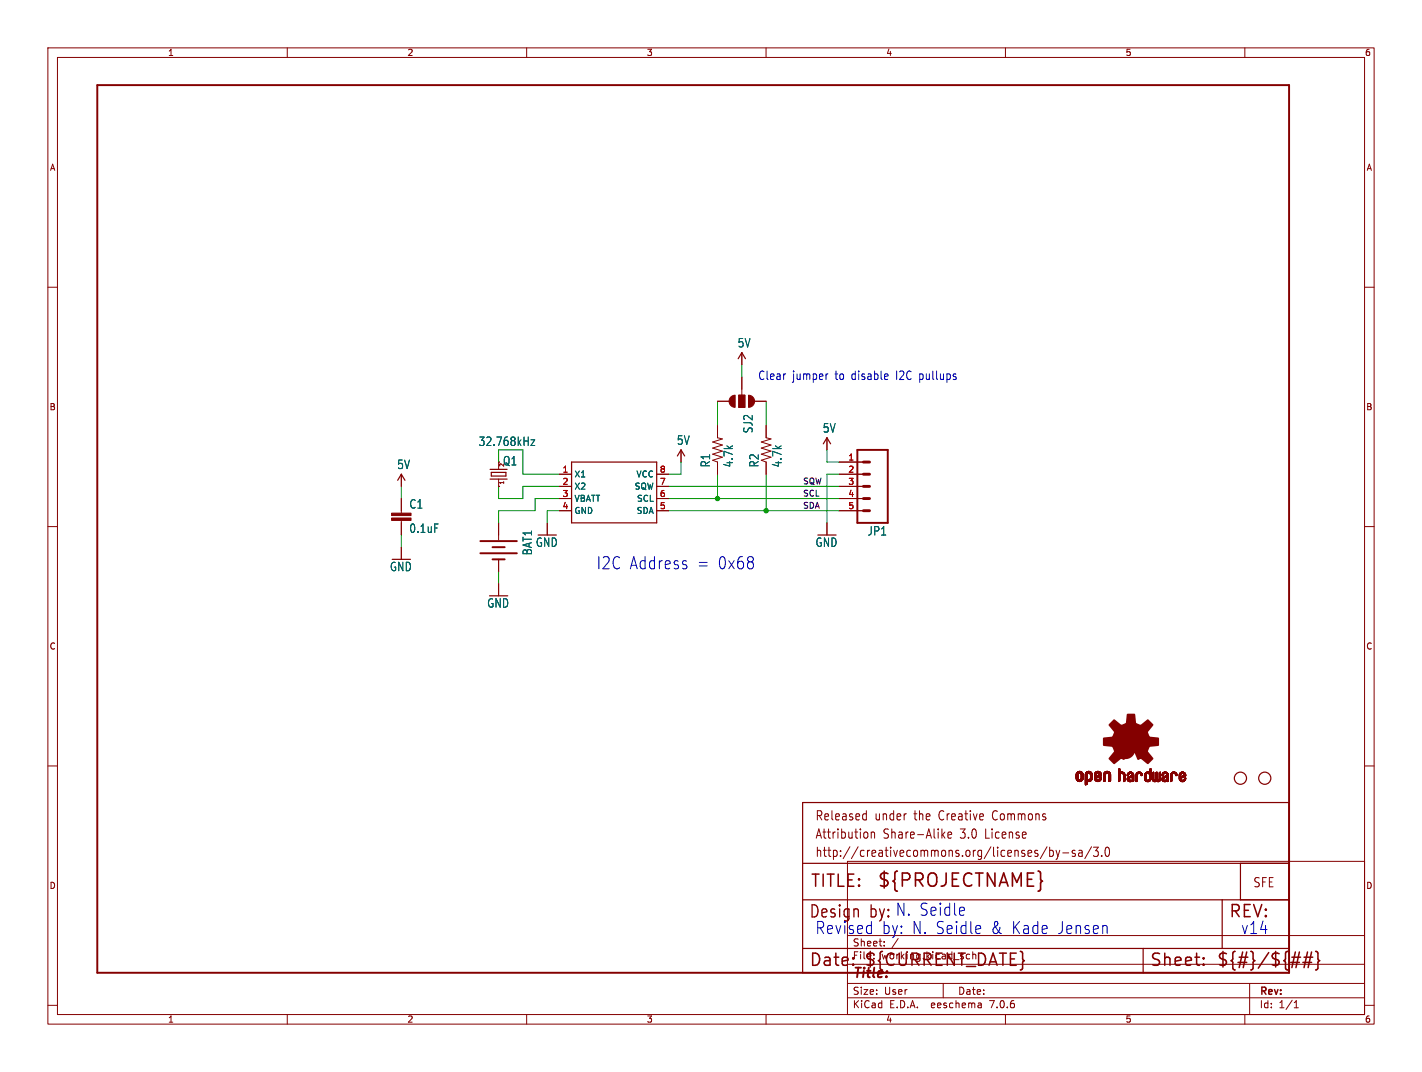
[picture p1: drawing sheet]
<svg xmlns="http://www.w3.org/2000/svg" width="297mm" height="224mm" viewBox="0 0 297 224" stroke-linecap="round" stroke-linejoin="round" font-family="sans-serif">
<defs><g id="words">
<text font-size="3.8" fill="#840000" x="183.1" y="185.7">${PROJECTNAME}</text>
<g font-size="3.5" fill="#0000c2">
<text x="124.5" y="119.1">I2C Address</text>
<text x="145.5" y="119.1">=</text>
<text x="149.8" y="119.1">0x68</text>
<text x="170.2" y="195.3">Revised</text>
<text x="181.6" y="192.1">by: N. Seidle</text>
<text x="184.1" y="195.3">by: N. Seidle</text>
<text x="206.9" y="195.3">&amp; Kade</text>
<text x="220.8" y="195.3">Jensen</text>
<text x="259.1" y="195.3">v14</text>
</g>
<g font-size="3.5" fill="#840000">
<text x="169.2" y="185.7">TITLE:</text>
<text x="168.9" y="192.1">Design</text>
<text x="256.5" y="192.1">REV:</text>
<text x="168.9" y="202.2">Date:</text>
<text x="180.3" y="202.2">${CURRENT_DATE}</text>
<text x="240" y="202.2">Sheet:</text>
<text x="254" y="202.2">${#}/${##}</text>
</g>
<text font-size="2.8" fill="#840000" x="178" y="204.8">Title:</text>
<g font-size="2.7" fill="#840000">
<text x="170.2" y="171.7">Released</text>
<text x="182.7" y="171.7">under</text>
<text x="191.1" y="171.7">the</text>
<text x="196.5" y="171.7">Creative</text>
<text x="208" y="171.7">Commons</text>
<text x="170.2" y="175.5">Attribution</text>
<text x="170.2" y="179.3">http://creativecommons.org/licenses/by-sa/3.0</text>
<text x="184.5" y="175.5">Share-Alike</text>
<text x="200.8" y="175.5">3.0</text>
<text x="206.2" y="175.5">License</text>
<text x="261.6" y="185.6">SFE</text>
</g>
<g font-size="2.5" fill="#006464">
<text x="154" y="72.8">5V</text>
<text x="99.9" y="93.4">32.768kHz</text>
<text x="141.3" y="93.1">5V</text>
<text x="157.4" y="90.6" transform="rotate(-90 157.4 90.6)">SJ2</text>
<text x="171.8" y="90.6">5V</text>
<text x="82.9" y="98.2">5V</text>
<text x="105" y="97.4">Q1</text>
<text x="148.5" y="97.7" transform="rotate(-90 148.5 97.7)">R1</text>
<text x="153.3" y="97.7" transform="rotate(-90 153.3 97.7)">4.7k</text>
<text x="158.7" y="97.7" transform="rotate(-90 158.7 97.7)">R2</text>
<text x="163.5" y="97.7" transform="rotate(-90 163.5 97.7)">4.7k</text>
<text x="85.4" y="106.4">C1</text>
<text x="85.4" y="111.5">0.1uF</text>
<text x="181.1" y="112.1">JP1</text>
<text x="81.3" y="119.5">GND</text>
<text x="111.3" y="116.1" transform="rotate(-90 111.3 116.1)">BAT1</text>
<text x="111.8" y="114.4">GND</text>
<text x="170.2" y="114.4">GND</text>
<text x="101.7" y="127.1">GND</text>
</g>
<g font-size="2.5" fill="#0000c2">
<text x="158.2" y="79.5">Clear</text>
<text x="165.4" y="79.5">jumper</text>
<text x="174.5" y="79.5">to</text>
<text x="178" y="79.5">disable</text>
<text x="187.4" y="79.5">I2C pullups</text>
</g>
<g font-size="2.1" fill="#840000">
<text x="178" y="197.9">Sheet:</text>
<text x="178" y="200.6">File:</text>
<text x="184.1" y="200.6">working.kicad_sch</text>
<text x="178" y="208">Size:</text>
<text x="184.7" y="208">User</text>
<text x="200" y="208">Date:</text>
<text x="263" y="208.2">Rev:</text>
<text x="178" y="210.8">KiCad</text>
<text x="185.7" y="210.8">E.D.A.</text>
<text x="194.6" y="210.8">eeschema</text>
<text x="207" y="210.8">7.0.6</text>
<text x="263" y="210.8">Id:</text>
<text x="267.1" y="210.8">1/1</text>
</g>
<text font-size="2.1" fill="#0000c2" x="186.2" y="197.9">/</text>
<g font-size="1.8" fill="#840000">
<text x="35" y="11.9">1</text>
<text x="85" y="11.9">2</text>
<text x="135" y="11.9">3</text>
<text x="185" y="11.9">4</text>
<text x="235" y="11.9">5</text>
<text x="285" y="11.9">6</text>
<text x="10.3" y="35.9">A</text>
<text x="285.3" y="35.9">A</text>
<text x="10.3" y="85.9">B</text>
<text x="285.3" y="85.9">B</text>
<text x="10.3" y="135.9">C</text>
<text x="285.3" y="135.9">C</text>
<text x="10.3" y="185.9">D</text>
<text x="285.3" y="185.9">D</text>
<text x="35" y="213.8">1</text>
<text x="85" y="213.8">2</text>
<text x="135" y="213.8">3</text>
<text x="185" y="213.8">4</text>
<text x="235" y="213.8">5</text>
<text x="285" y="213.8">6</text>
</g>
<g font-size="1.8" fill="#a90000">
<text x="117.4" y="98.8">1</text>
<text x="117.4" y="101.3">2</text>
<text x="137.7" y="101.3">7</text>
<text x="137.7" y="98.8">8</text>
<text x="177.1" y="96.3">1</text>
<text x="177.1" y="98.8">2</text>
<text x="177.1" y="101.3">3</text>
<text x="117.4" y="103.9">3</text>
<text x="117.4" y="106.4">4</text>
<text x="137.7" y="106.4">5</text>
<text x="137.7" y="103.9">6</text>
<text x="177.1" y="103.9">4</text>
<text x="177.1" y="106.4">5</text>
</g>
<g font-size="1.8" fill="#006464">
<text x="119.9" y="99.9">X1</text>
<text x="132.8" y="99.9">VCC</text>
<text x="119.9" y="102.5">X2</text>
<text x="119.9" y="105">VBATT</text>
<text x="119.9" y="107.5">GND</text>
<text x="132.5" y="102.5">SQW</text>
<text x="132.9" y="107.5">SDA</text>
<text x="132.9" y="105">SCL</text>
</g>
<g font-size="1.7" fill="#0f0f0f">
<text x="167.6" y="101.3">SQW</text>
<text x="167.6" y="103.8">SCL</text>
<text x="167.6" y="106.3">SDA</text>
</g>
<text font-size="1.2" fill="#840000" x="105.5" y="101.3" transform="rotate(-90 105.5 101.3)">1</text>
<text font-size="1.2" fill="#006464" x="105.5" y="97.6" transform="rotate(-90 105.5 97.6)">2</text>
</g></defs>
<g fill="none" stroke="#840000" stroke-width=".21">
<path d="M10 10h277v203.9h-277zM12 12h273v199.9h-273zM60 10v2M110 10v2M160 10v2M210 10v2M260 10v2M10 60h2M285 60h2M154.9 73.7v2.5M154.9 78.7v3.9M83.8 99.1v2.5"/>
<path d="M104.1 96.5h.1M104.1 96.5v1.5M116.8 99.1h2.6M137.2 99.1h2.5M142.2 94v2.5M149.9 88.9v2.5l1 .3-2.1 .6 2.1 .7-2.1 .6 2.1 .6-2.1 .7 2.1 .6-2.1 .6 1.1 .4v2.6M149.9 83.8h2.5M154.3 82.6h1.3v2.5h-1.3zM157.5 83.8h2.5M160 88.9v2.5l1 .3-2 .6 2 .7-2 .6 2 .6-2 .7 2 .6-2 .6 1 .4v2.6M172.7 91.4v2.6M175.3 99.1h5"/>
<path d="M175.3 96.5h5M10 110h2M83.8 104.1v3.1M83.8 108.7v3.1M83.8 114.3v2.5M104.1 101.6h.1M104.1 100.1v1.5M104.1 109.2v3.6M104.1 116.8v2.6M114.3 109.2v2.6M116.8 101.6h2.6M116.8 104.1h2.6"/>
<path d="M116.8 106.7h2.6M137.2 101.6h2.5M137.2 104.1h2.5M137.2 106.7h2.5M172.7 109.2v2.6M175.3 101.6h5M175.3 104.1h5M175.3 106.7h5M285 110h2M104.1 121.9v2.6M10 160h2M285 160h2"/>
<path d="M177 179.9h108v32h-108zM180.5 170l.4 .1M180.9 169.3v2M180.9 171.2l-.4 .1M181.2 174v.9M182 173.8v1.3M182 174l.2-.2 .4 .1 .1 1.2M196.9 174.4l.5 .7M197.4 173.8l-.7 .7M198 174.4l.8-.1-.1-.4-.5-.1-.2 .3 .1 .9h.6M218.7 176.9l-1.4 2.5M219.2 177v1.9"/>
<path d="M219.2 177.7l.5-.1 .3 .4-.1 .8h-.7M220.6 177.6l.4 1.3M221 178.9l-.2 .5-.2 .1M221.3 177.6l-.3 1.3M222 178.2h1.2M224.5 177.7l-.3-.1-.3 .3 .1 .3 .5 .1v.5h-.6M225.3 177.7h.7v1.2M226 178.1l-.5 .1a.4 .4 0 0 0-.3 .3 .4 .4 0 0 0 .3 .4l.5-.1M228 176.9l-1.4 2.5M228.4 177h1l-.6 .7 .5 .2v.8l-.2 .2h-.5l-.2-.2M230.1 178.7v.2M231 177.1l.3-.1a1.34 1.34 0 0 1 0 1.9h-.1a1.44 1.44 0 0 1-.2-1.8z"/>
<path d="M177 195.4h108M184.7 197.5v.1M187.6 196l-1.3 2M10 210h2M60 211.9v2M110 211.9v2M160 211.9v2M177 208.4h108M177 205.4h108M177 201.4h108M197 205.4v3M204.9 209.6l.1 .9"/>
<path d="M205 210.4l-.2 .1M205 209.9h-.2M210 211.9v2M260 211.9v2M261 205.4v6.5M270.3 210.5h.9M270.3 209.4l.4-.4v1.5M285 210h2"/>
</g>
<path d="M20.3 17.8h248.9v185.4h-248.9zM179.1 94h6.3v15.2h-6.3zM100.3 113h7.6M100.3 115.6h7.6M102.9 114.3h2.5M102.9 116.8h2.5" fill="none" stroke="#840000" stroke-width=".41"/>
<g fill="none" stroke="#840000" stroke-width=".25">
<path d="M154.2 74.9l.7-1.2 .8 1.2M102.4 98h3.5M102.6 98.7h3.1v.7h-3.1zM119.4 96.5h17.8v12.7h-17.8zM141.5 95.3l.7-1.3 .8 1.3M172 92.7l.7-1.3 .8 1.3M83.1 100.3l.7-1.2 .8 1.2M102.4 100.1h3.5M167.6 167.6h101.6v35.6h-101.6zM167.6 198.1h101.6M167.6 180.3h101.6M167.6 188h101.6"/>
<path d="M238.8 198.1v5.1M255.3 188v10.1M259.1 180.3v7.7"/>
<circle cx="259.1" cy="162.6" r="1.27"/>
<circle cx="264.2" cy="162.6" r="1.27"/>
</g>
<path d="M180.3 96.5h1.3M180.3 99.1h1.3M180.3 101.6h1.3M180.3 104.1h1.3M180.3 106.7h1.3" fill="none" stroke="#840000" stroke-width=".61"/>
<g fill="#840000" stroke="#840000" stroke-width=".21">
<path d="M224.8 162.6h.3z"/>
<path d="M224.8 162.5l.3 .1z"/>
<path d="M224.8 162.5h.3z"/>
<path d="M224.8 162.4l.3 .1z"/>
<path d="M224.8 162.4h.3z"/>
<path d="M224.8 162.3l.3 .1z"/>
<path d="M224.8 162.3h.3z"/>
<path d="M224.8 162.2l.3 .1z"/>
<path d="M224.8 162.2h.3z"/>
<path d="M224.8 162.1l.3 .1z"/>
<path d="M224.8 162.1h.3z"/>
<path d="M224.8 162l.3 .1z"/>
<path d="M224.8 162h.3z"/>
<path d="M224.8 161.9l.3 .1z"/>
<path d="M224.8 161.9h.3z"/>
<path d="M224.8 161.8l.3 .1z"/>
<path d="M224.8 161.8h.3z"/>
<path d="M224.8 162.6h.4z"/>
<path d="M224.8 161.8h.4z"/>
<path d="M224.8 161.7l.4 .1z"/>
<path d="M224.8 161.7h.4z"/>
<path d="M224.8 162.7h.4z"/>
<path d="M224.8 162.6l.4 .1z"/>
<path d="M224.8 161.6l.4 .1z"/>
<path d="M224.8 162.8h.5z"/>
<path d="M224.8 162.7l.5 .1z"/>
<path d="M224.8 161.6h.4z"/>
<path d="M224.8 161.6h.5z"/>
<path d="M224.8 162.8h.6z"/>
<path d="M224.8 161.5l.6 .1z"/>
<path d="M224.8 162.8l.6 .1z"/>
<path d="M224.8 161.5h.6z"/>
<path d="M224.8 162.9h1.3z"/>
<path d="M224.8 162.9h.6z"/>
<path d="M224.8 161.5h1.3z"/>
<path d="M224.9 162.9h1.2z"/>
<path d="M224.9 161.5h1.2z"/>
<path d="M224.9 161.4l1.2 .1z"/>
<path d="M224.9 162.9l1.2 .1z"/>
<path d="M224.9 161.4h1.2z"/>
<path d="M224.9 163h1.2z"/>
<path d="M224.9 163h1.1z"/>
<path d="M224.9 161.4h1.1z"/>
<path d="M225 163h1z"/>
<path d="M225 161.3l1 .1z"/>
<path d="M225 163l1 .1z"/>
<path d="M225 161.3h1z"/>
<path d="M225 163.1h1z"/>
<path d="M225.1 163.1h.8z"/>
<path d="M225.1 161.3h.8z"/>
<path d="M225.1 161.2l.8 .1z"/>
<path d="M225.1 161.2h.8z"/>
<path d="M225.1 163.1l.8 .1z"/>
<path d="M225.1 163.2h.8z"/>
<path d="M225.1 161.2h.7z"/>
<path d="M225.2 163.2h.6z"/>
<path d="M225.2 161.2h.6z"/>
<path d="M225.2 163.2h.5z"/>
<path d="M225.2 161.2h.5z"/>
<path d="M225.3 161.2h.4z"/>
<path d="M225.3 163.2h.4z"/>
<path d="M225.3 161.1l.4 .1z"/>
<path d="M225.3 161.1h.3z"/>
<path d="M225.4 163.2l.2 .1z"/>
<path d="M225.4 163.3h.2z"/>
<path d="M225.4 161.1h.2z"/>
<path d="M225.5 161.5h.6z"/>
<path d="M225.6 162.9h.5z"/>
<path d="M225.6 161.5h.5z"/>
<path d="M225.6 162.8l.5 .1z"/>
<path d="M225.6 162.8h.6z"/>
<path d="M225.6 161.5l.6 .1z"/>
<path d="M225.6 161.6h.6z"/>
<path d="M225.7 161.6h.5z"/>
<path d="M225.7 162.8h.5z"/>
<path d="M225.7 162.7l.5 .1z"/>
<path d="M225.7 162.7h.5z"/>
<path d="M225.7 161.6l.5 .1z"/>
<path d="M225.8 161.7h.4z"/>
<path d="M225.8 162.7h.4z"/>
<path d="M225.8 162.6l.4 .1z"/>
<path d="M225.8 162.6h.4z"/>
<path d="M225.8 161.8h.4z"/>
<path d="M225.8 161.7l.4 .1z"/>
<path d="M225.8 162.5l.4 .1z"/>
<path d="M225.8 162.5h.4z"/>
<path d="M225.8 162.4l.4 .1z"/>
<path d="M225.8 162.4h.4z"/>
<path d="M225.8 162.3l.4 .1z"/>
<path d="M225.8 162.3h.4z"/>
<path d="M225.8 162.2l.4 .1z"/>
<path d="M225.8 162.2h.4z"/>
<path d="M225.8 162.1l.4 .1z"/>
<path d="M225.8 162.1h.4z"/>
<path d="M225.8 162l.4 .1z"/>
<path d="M225.8 162h.4z"/>
<path d="M225.8 161.9l.4 .1z"/>
<path d="M225.8 161.9h.4z"/>
<path d="M225.8 161.8l.4 .1z"/>
<path d="M226.7 163.9h.2z"/>
<path d="M226.7 163.9h.3z"/>
<path d="M226.7 163.8l.3 .1z"/>
<path d="M226.7 163.8h.3z"/>
<path d="M226.7 163.8h.4z"/>
<path d="M226.7 163.7l.4 .1z"/>
<path d="M226.7 163.7h.4z"/>
<path d="M226.7 163.6l.4 .1z"/>
<path d="M226.7 163.6h.4z"/>
<path d="M226.7 163.5l.4 .1z"/>
<path d="M226.7 163.5h.4z"/>
<path d="M226.7 163.4l.4 .1z"/>
<path d="M226.7 163.4h.4z"/>
<path d="M226.7 163.3l.4 .1z"/>
<path d="M226.7 163.3h.4z"/>
<path d="M226.7 163.2l.4 .1z"/>
<path d="M226.7 163.2h.4z"/>
<path d="M226.7 163.2h1z"/>
<path d="M226.7 163.2h1.1z"/>
<path d="M226.7 163.1l1.1 .1z"/>
<path d="M226.7 163.1h1.1z"/>
<path d="M226.7 163.1h1.2z"/>
<path d="M226.7 163l1.2 .1z"/>
<path d="M226.7 163h1.2z"/>
<path d="M226.7 163h1.3z"/>
<path d="M226.7 162.9l1.3 .1z"/>
<path d="M226.7 162.9h1.3z"/>
<path d="M226.7 162.9h1.4z"/>
<path d="M226.7 162.9h.6z"/>
<path d="M226.7 162.8l.6 .1z"/>
<path d="M226.7 162.8h.6z"/>
<path d="M226.7 162.8h.5z"/>
<path d="M226.7 162.7l.4 .1z"/>
<path d="M226.7 162.7h.4z"/>
<path d="M226.7 162.6l.4 .1z"/>
<path d="M226.7 162.6h.4z"/>
<path d="M226.7 162.5l.4 .1z"/>
<path d="M226.7 162.5h.4z"/>
<path d="M226.7 162.4l.4 .1z"/>
<path d="M226.7 162.4h.4z"/>
<path d="M226.7 162.3l.4 .1z"/>
<path d="M226.7 162.3h.4z"/>
<path d="M226.7 162.2l.4 .1z"/>
<path d="M226.7 162.2h.4z"/>
<path d="M226.7 162.1l.4 .1z"/>
<path d="M226.7 162.1h.4z"/>
<path d="M226.7 162l.4 .1z"/>
<path d="M226.7 162h.4z"/>
<path d="M226.7 161.9l.4 .1z"/>
<path d="M226.7 161.9h.4z"/>
<path d="M226.7 161.8l.4 .1z"/>
<path d="M226.7 161.8h.4z"/>
<path d="M226.7 161.7l.4 .1z"/>
<path d="M226.7 161.7h.4z"/>
<path d="M226.7 163.9h.1z"/>
<path d="M226.7 161.6l.4 .1z"/>
<path d="M226.7 161.6h.5z"/>
<path d="M226.7 161.5l.6 .1z"/>
<path d="M226.7 161.5h.6z"/>
<path d="M226.8 161.5h.5z"/>
<path d="M226.8 161.5h1.3z"/>
<path d="M226.8 161.5h1.2z"/>
<path d="M226.8 161.4l1.2 .1z"/>
<path d="M226.8 161.4h1.2z"/>
<path d="M226.8 161.4h1.1z"/>
<path d="M226.9 161.3l1 .1z"/>
<path d="M226.9 161.3h1z"/>
<path d="M227 161.3h.9z"/>
<path d="M227 161.3h.8z"/>
<path d="M227 161.2l.8 .1z"/>
<path d="M227 161.2h.8z"/>
<path d="M227.1 161.2h.6z"/>
<path d="M227.1 163.2h.6z"/>
<path d="M227.2 161.2h.5z"/>
<path d="M227.2 163.2h.4z"/>
<path d="M227.2 161.2h.4z"/>
<path d="M227.2 161.1l.4 .1z"/>
<path d="M227.2 161.1h.4z"/>
<path d="M227.3 163.2l.2 .1z"/>
<path d="M227.3 161.1h.2z"/>
<path d="M227.3 163.3h.2z"/>
<path d="M227.5 161.5h.6z"/>
<path d="M227.5 162.9h.6z"/>
<path d="M227.5 162.8l.6 .1z"/>
<path d="M227.5 162.8h.6z"/>
<path d="M227.5 161.5l.6 .1z"/>
<path d="M227.6 162.8h.5z"/>
<path d="M227.6 161.6h.5z"/>
<path d="M227.7 162.8h.4z"/>
<path d="M227.7 161.6h.4z"/>
<path d="M227.7 162.7l.4 .1z"/>
<path d="M227.7 162.7h.4z"/>
<path d="M227.7 161.6l.4 .1z"/>
<path d="M227.7 161.7h.4z"/>
<path d="M227.7 162.6l.4 .1z"/>
<path d="M227.7 162.6h.4z"/>
<path d="M227.7 161.7l.4 .1z"/>
<path d="M227.7 161.8h.4z"/>
<path d="M227.8 162.6h.3z"/>
<path d="M227.8 162.5l.3 .1z"/>
<path d="M227.8 162.5h.3z"/>
<path d="M227.8 162.4l.3 .1z"/>
<path d="M227.8 162.4h.3z"/>
<path d="M227.8 162.3l.3 .1z"/>
<path d="M227.8 162.3h.3z"/>
<path d="M227.8 162.2l.3 .1z"/>
<path d="M227.8 162.2h.3z"/>
<path d="M227.8 162.1l.3 .1z"/>
<path d="M227.8 162.1h.3z"/>
<path d="M227.8 162l.3 .1z"/>
<path d="M227.8 162h.3z"/>
<path d="M227.8 161.9l.3 .1z"/>
<path d="M227.8 161.9h.3z"/>
<path d="M227.8 161.8l.3 .1z"/>
<path d="M227.8 161.8h.3z"/>
<path d="M228.6 162.7h.4z"/>
<path d="M228.6 162.6l.4 .1z"/>
<path d="M228.6 162.6h.4z"/>
<path d="M228.6 162.5l.4 .1z"/>
<path d="M228.6 162.5h.4z"/>
<path d="M228.6 162.5h.5z"/>
<path d="M228.6 162.4l.6 .1z"/>
<path d="M228.6 162.4h.6z"/>
<path d="M228.6 162.4h.7z"/>
<path d="M228.6 162.4h.8z"/>
<path d="M228.6 162.3l.8 .1z"/>
<path d="M228.6 162.3h.9z"/>
<path d="M228.6 162.3h1z"/>
<path d="M228.6 162.2l1 .1z"/>
<path d="M228.6 162.2h1z"/>
<path d="M228.6 162.2h1.1z"/>
<path d="M228.6 162.2h1.2z"/>
<path d="M228.6 162.1l1.3 .1z"/>
<path d="M228.6 162.1h1.3z"/>
<path d="M228.6 162.1h1.4z"/>
<path d="M228.6 162.1h.4z"/>
<path d="M228.6 162l.4 .1z"/>
<path d="M228.6 162h.4z"/>
<path d="M228.6 162h.3z"/>
<path d="M228.6 161.9l.3 .1z"/>
<path d="M228.6 161.9h.3z"/>
<path d="M228.6 161.9h.4z"/>
<path d="M228.6 161.8l.4 .1z"/>
<path d="M228.6 161.8h.4z"/>
<path d="M228.6 161.7l.4 .1z"/>
<path d="M228.6 161.7h.4z"/>
<path d="M228.6 162.8h.5z"/>
<path d="M228.6 162.7l.5 .1z"/>
<path d="M228.6 162.7h.5z"/>
<path d="M228.6 161.6l.5 .1z"/>
<path d="M228.6 161.6h.5z"/>
<path d="M228.6 162.8h.6z"/>
<path d="M228.6 161.6h.6z"/>
<path d="M228.7 162.8l.5 .1z"/>
<path d="M228.7 161.5l.5 .1z"/>
<path d="M228.7 161.5h.5z"/>
<path d="M228.7 162.9h1.3z"/>
<path d="M228.7 162.9h.5z"/>
<path d="M228.7 161.5h.6z"/>
<path d="M228.7 162.9h1.2z"/>
<path d="M228.7 161.5h1.3z"/>
<path d="M228.7 161.5h1.2z"/>
<path d="M228.7 161.4l1.2 .1z"/>
<path d="M228.7 161.4h1.2z"/>
<path d="M228.7 162.9l1.2 .1z"/>
<path d="M228.7 163h1.2z"/>
<path d="M228.8 163h1.1z"/>
<path d="M228.8 161.4h1.1z"/>
<path d="M228.8 163h1z"/>
<path d="M228.8 161.3l1.1 .1z"/>
<path d="M228.8 163l1 .1z"/>
<path d="M228.8 161.3h1z"/>
<path d="M228.8 163.1h1z"/>
<path d="M228.9 163.1h.9z"/>
<path d="M228.9 161.3h.9z"/>
<path d="M228.9 163.1h.8z"/>
<path d="M228.9 161.3h.8z"/>
<path d="M228.9 161.2l.8 .1z"/>
<path d="M228.9 163.1l.8 .1z"/>
<path d="M228.9 161.2h.8z"/>
<path d="M228.9 163.2h.8z"/>
<path d="M229 161.2h.7z"/>
<path d="M229 163.2h.7z"/>
<path d="M229 161.2h.6z"/>
<path d="M229 163.2h.6z"/>
<path d="M229.1 161.2h.5z"/>
<path d="M229.1 163.2h.5z"/>
<path d="M229.1 162.1h.9z"/>
<path d="M229.1 162l.9 .1z"/>
<path d="M229.1 161.2h.4z"/>
<path d="M229.1 163.2h.4z"/>
<path d="M229.1 162h.9z"/>
<path d="M229.1 161.1l.4 .1z"/>
<path d="M229.2 163.2h.3z"/>
<path d="M229.2 163.2l.2 .1z"/>
<path d="M229.2 162h.8z"/>
<path d="M229.2 161.1h.3z"/>
<path d="M229.2 163.3h.2z"/>
<path d="M229.2 161.1h.2z"/>
<path d="M229.3 162h.7z"/>
<path d="M229.3 161.9l.7 .1z"/>
<path d="M229.4 161.9h.6z"/>
<path d="M229.4 161.5h.6z"/>
<path d="M229.4 162.9h.6z"/>
<path d="M229.4 162.8l.6 .1z"/>
<path d="M229.4 162.8h.6z"/>
<path d="M229.4 161.5l.6 .1z"/>
<path d="M229.5 161.9h.5z"/>
<path d="M229.5 161.6h.5z"/>
<path d="M229.5 162.8h.5z"/>
<path d="M229.6 162.8h.4z"/>
<path d="M229.6 161.6l.4 .1z"/>
<path d="M229.6 161.6h.4z"/>
<path d="M229.6 162.7l.4 .1z"/>
<path d="M229.6 161.7h.4z"/>
<path d="M229.6 162.7h.4z"/>
<path d="M229.6 161.8l.4 .1z"/>
<path d="M229.6 161.8h.4z"/>
<path d="M229.6 161.7l.4 .1z"/>
<path d="M229.6 162.6l.4 .1z"/>
<path d="M229.6 162.6h.4z"/>
<path d="M229.7 162.6h.3z"/>
<path d="M229.7 162.5l.3 .1z"/>
<path d="M229.7 162.5h.3z"/>
<path d="M229.7 162.4l.3 .1z"/>
<path d="M229.7 162.4h.3z"/>
<path d="M229.8 162.4h.2z"/>
<path d="M229.9 162.4h.1z"/>
<path d="M230.5 163.2h.3z"/>
<path d="M230.5 163.1l.3 .1z"/>
<path d="M230.5 163.1h.3z"/>
<path d="M230.5 163.1h.4z"/>
<path d="M230.5 163l.4 .1z"/>
<path d="M230.5 163h.4z"/>
<path d="M230.5 162.9l.4 .1z"/>
<path d="M230.5 162.9h.4z"/>
<path d="M230.5 162.8l.4 .1z"/>
<path d="M230.5 162.8h.4z"/>
<path d="M230.5 162.7l.4 .1z"/>
<path d="M230.5 162.7h.4z"/>
<path d="M230.5 162.6l.4 .1z"/>
<path d="M230.5 162.6h.4z"/>
<path d="M230.5 162.5l.4 .1z"/>
<path d="M230.5 162.5h.4z"/>
<path d="M230.5 162.4l.4 .1z"/>
<path d="M230.5 162.4h.4z"/>
<path d="M230.5 162.3l.4 .1z"/>
<path d="M230.5 162.3h.4z"/>
<path d="M230.5 162.2l.4 .1z"/>
<path d="M230.5 162.2h.4z"/>
<path d="M230.5 162.1l.4 .1z"/>
<path d="M230.5 162.1h.4z"/>
<path d="M230.5 162l.4 .1z"/>
<path d="M230.5 162h.4z"/>
<path d="M230.5 161.9l.4 .1z"/>
<path d="M230.5 161.9h.4z"/>
<path d="M230.5 161.8l.4 .1z"/>
<path d="M230.5 161.8h.4z"/>
<path d="M230.5 163.2h.2z"/>
<path d="M230.5 161.7l.4 .1z"/>
<path d="M230.5 161.7h.4z"/>
<path d="M230.5 161.7h.5z"/>
<path d="M230.5 161.6l.5 .1z"/>
<path d="M230.5 161.6h.5z"/>
<path d="M230.5 161.6h.6z"/>
<path d="M230.6 161.5l.5 .1z"/>
<path d="M230.6 161.5h.5z"/>
<path d="M230.6 161.5h.6z"/>
<path d="M230.6 161.5h1.3z"/>
<path d="M230.6 161.4l1.2 .1z"/>
<path d="M230.6 161.4h1.2z"/>
<path d="M230.7 161.4h1.1z"/>
<path d="M230.7 161.3l1.1 .1z"/>
<path d="M230.7 161.3h1z"/>
<path d="M230.8 161.3h.9z"/>
<path d="M230.8 161.2l.8 .1z"/>
<path d="M230.8 161.2h.8z"/>
<path d="M230.9 161.2h.7z"/>
<path d="M230.9 161.2h.6z"/>
<path d="M231 161.2h.5z"/>
<path d="M231 161.2h.4z"/>
<path d="M231 161.1l.4 .1z"/>
<path d="M231.1 161.1h.3z"/>
<path d="M231.1 161.1h.2z"/>
<path d="M231.3 161.5h.6z"/>
<path d="M231.4 161.5l.5 .1z"/>
<path d="M231.4 161.6h.5z"/>
<path d="M231.5 161.6h.4z"/>
<path d="M231.5 161.6l.4 .1z"/>
<path d="M231.5 161.7h.4z"/>
<path d="M231.5 161.7h.5z"/>
<path d="M231.6 161.7l.4 .1z"/>
<path d="M231.6 161.7h.4z"/>
<path d="M231.6 163.2h.2z"/>
<path d="M231.6 163.2h.3z"/>
<path d="M231.6 163.1l.3 .1z"/>
<path d="M231.6 163.1h.3z"/>
<path d="M231.6 163.1h.4z"/>
<path d="M231.6 163l.4 .1z"/>
<path d="M231.6 163h.4z"/>
<path d="M231.6 162.9l.4 .1z"/>
<path d="M231.6 162.9h.4z"/>
<path d="M231.6 162.8l.4 .1z"/>
<path d="M231.6 162.8h.4z"/>
<path d="M231.6 162.7l.4 .1z"/>
<path d="M231.6 162.7h.4z"/>
<path d="M231.6 162.6l.4 .1z"/>
<path d="M231.6 162.6h.4z"/>
<path d="M231.6 162.5l.4 .1z"/>
<path d="M231.6 162.5h.4z"/>
<path d="M231.6 162.4l.4 .1z"/>
<path d="M231.6 162.4h.4z"/>
<path d="M231.6 162.3l.4 .1z"/>
<path d="M231.6 162.3h.4z"/>
<path d="M231.6 162.2l.4 .1z"/>
<path d="M231.6 162.2h.4z"/>
<path d="M231.6 162.1l.4 .1z"/>
<path d="M231.6 162.1h.4z"/>
<path d="M231.6 162l.4 .1z"/>
<path d="M231.6 162h.4z"/>
<path d="M231.6 161.9l.4 .1z"/>
<path d="M231.6 161.9h.4z"/>
<path d="M231.6 161.8l.4 .1z"/>
<path d="M231.6 161.8h.4z"/>
<path d="M233.6 163.2h.2z"/>
<path d="M233.6 160.8h.3z"/>
<path d="M233.6 163.2h.1z"/>
<path d="M233.6 163.2h.3z"/>
<path d="M233.6 163.1l.3 .1z"/>
<path d="M233.6 163.1h.3z"/>
<path d="M233.6 163l.3 .1z"/>
<path d="M233.6 163h.3z"/>
<path d="M233.6 162.9l.3 .1z"/>
<path d="M233.6 162.9h.3z"/>
<path d="M233.6 162.8l.3 .1z"/>
<path d="M233.6 162.8h.3z"/>
<path d="M233.6 162.7l.3 .1z"/>
<path d="M233.6 162.7h.3z"/>
<path d="M233.6 162.6l.3 .1z"/>
<path d="M233.6 162.6h.3z"/>
<path d="M233.6 162.5l.3 .1z"/>
<path d="M233.6 162.5h.3z"/>
<path d="M233.6 162.4l.3 .1z"/>
<path d="M233.6 162.4h.3z"/>
<path d="M233.6 162.3l.3 .1z"/>
<path d="M233.6 162.3h.3z"/>
<path d="M233.6 162.2l.3 .1z"/>
<path d="M233.6 162.2h.3z"/>
<path d="M233.6 162.1l.3 .1z"/>
<path d="M233.6 162.1h.3z"/>
<path d="M233.6 162l.3 .1z"/>
<path d="M233.6 162h.3z"/>
<path d="M233.6 161.9l.3 .1z"/>
<path d="M233.6 161.9h.3z"/>
<path d="M233.6 161.8l.3 .1z"/>
<path d="M233.6 161.8h.3z"/>
<path d="M233.6 161.7l.4 .1z"/>
<path d="M233.6 161.7h.4z"/>
<path d="M233.6 161.6l.4 .1z"/>
<path d="M233.6 161.6h.5z"/>
<path d="M233.6 161.6h.6z"/>
<path d="M233.6 161.5l.7 .1z"/>
<path d="M233.6 161.5h1.2z"/>
<path d="M233.6 161.4l1.2 .1z"/>
<path d="M233.6 161.4h1.2z"/>
<path d="M233.6 161.4h1.1z"/>
<path d="M233.6 161.3l1 .1z"/>
<path d="M233.6 161.3h1z"/>
<path d="M233.6 161.3h.3z"/>
<path d="M233.6 161.2l.3 .1z"/>
<path d="M233.6 161.2h.3z"/>
<path d="M233.6 161.1l.3 .1z"/>
<path d="M233.6 161.1h.3z"/>
<path d="M233.6 161l.3 .1z"/>
<path d="M233.6 161h.3z"/>
<path d="M233.6 160.9l.3 .1z"/>
<path d="M233.6 160.9h.3z"/>
<path d="M233.6 160.8l.3 .1z"/>
<path d="M233.6 160.7l.3 .1z"/>
<path d="M233.6 160.7h.3z"/>
<path d="M233.7 160.7h.2z"/>
<path d="M233.7 160.6l.2 .1z"/>
<path d="M233.7 160.6h.2z"/>
<path d="M234 161.3h.6z"/>
<path d="M234.1 161.3h.4z"/>
<path d="M234.3 161.5l.6 .1z"/>
<path d="M234.4 161.6h.5z"/>
<path d="M234.5 161.6h.4z"/>
<path d="M234.5 161.6l.4 .1z"/>
<path d="M234.6 161.7h.3z"/>
<path d="M234.6 161.7l.3 .1z"/>
<path d="M234.6 161.8h.4z"/>
<path d="M234.6 161.8h.3z"/>
<path d="M234.7 161.8h.3z"/>
<path d="M234.7 161.9h.3z"/>
<path d="M234.7 161.8l.3 .1z"/>
<path d="M234.7 163.2h.1z"/>
<path d="M234.7 163.2h.2z"/>
<path d="M234.7 163.2h.3z"/>
<path d="M234.7 163.1l.3 .1z"/>
<path d="M234.7 163.1h.3z"/>
<path d="M234.7 163l.3 .1z"/>
<path d="M234.7 163h.3z"/>
<path d="M234.7 162.9l.3 .1z"/>
<path d="M234.7 162.9h.3z"/>
<path d="M234.7 162.8l.3 .1z"/>
<path d="M234.7 162.8h.3z"/>
<path d="M234.7 162.7l.3 .1z"/>
<path d="M234.7 162.7h.3z"/>
<path d="M234.7 162.6l.3 .1z"/>
<path d="M234.7 162.6h.3z"/>
<path d="M234.7 162.5l.3 .1z"/>
<path d="M234.7 162.5h.3z"/>
<path d="M234.7 162.4l.3 .1z"/>
<path d="M234.7 162.4h.3z"/>
<path d="M234.7 162.3l.3 .1z"/>
<path d="M234.7 162.3h.3z"/>
<path d="M234.7 162.2l.3 .1z"/>
<path d="M234.7 162.2h.3z"/>
<path d="M234.7 162.1l.3 .1z"/>
<path d="M234.7 162.1h.3z"/>
<path d="M234.7 162l.3 .1z"/>
<path d="M234.7 162h.3z"/>
<path d="M234.7 161.9l.3 .1z"/>
<path d="M235.4 162.8h.3z"/>
<path d="M235.4 162.7l.3 .1z"/>
<path d="M235.4 162.7h.3z"/>
<path d="M235.4 162h.2z"/>
<path d="M235.4 162h.3z"/>
<path d="M235.4 161.9l.3 .1z"/>
<path d="M235.4 161.9h.3z"/>
<path d="M235.4 162.9h.4z"/>
<path d="M235.4 162.8l.4 .1z"/>
<path d="M235.4 162.8h.4z"/>
<path d="M235.4 162.6l.4 .1z"/>
<path d="M235.4 162.6h.4z"/>
<path d="M235.4 161.8l.3 .1z"/>
<path d="M235.4 161.8h.3z"/>
<path d="M235.5 162.9h.3z"/>
<path d="M235.5 162.6h.3z"/>
<path d="M235.5 162.5l.3 .1z"/>
<path d="M235.5 161.8h.2z"/>
<path d="M235.5 161.8h.3z"/>
<path d="M235.5 161.7l.3 .1z"/>
<path d="M235.5 163h.4z"/>
<path d="M235.5 162.9l.3 .1z"/>
<path d="M235.5 162.5h.4z"/>
<path d="M235.5 162.5h.5z"/>
<path d="M235.5 161.7h.3z"/>
<path d="M235.5 163h.8z"/>
<path d="M235.5 163h.5z"/>
<path d="M235.5 161.6l.4 .1z"/>
<path d="M235.5 161.6h.4z"/>
<path d="M235.5 162.4l.6 .1z"/>
<path d="M235.5 163l.8 .1z"/>
<path d="M235.5 162.4h.6z"/>
<path d="M235.5 163.1h.8z"/>
<path d="M235.5 162.4h.7z"/>
<path d="M235.5 161.6h.5z"/>
<path d="M235.6 163.1h.7z"/>
<path d="M235.6 162.4h.6z"/>
<path d="M235.6 161.6h.4z"/>
<path d="M235.6 161.5l.5 .1z"/>
<path d="M235.6 161.5h1.1z"/>
<path d="M235.6 162.4h.7z"/>
<path d="M235.6 161.5h1z"/>
<path d="M235.6 163.1l.7 .1z"/>
<path d="M235.6 163.2h.7z"/>
<path d="M235.6 162.3l.7 .1z"/>
<path d="M235.6 162.3h.8z"/>
<path d="M235.6 161.4l1 .1z"/>
<path d="M235.7 163.2h.6z"/>
<path d="M235.7 162.3h.7z"/>
<path d="M235.7 161.4h.9z"/>
<path d="M235.7 161.4h.8z"/>
<path d="M235.7 162.3h1.1z"/>
<path d="M235.8 163.2h.5z"/>
<path d="M235.8 161.3l.7 .1z"/>
<path d="M235.8 162.3h1z"/>
<path d="M235.8 163.2l.5 .1z"/>
<path d="M235.8 161.3h.6z"/>
<path d="M235.8 163.3h.5z"/>
<path d="M235.8 162.2l1 .1z"/>
<path d="M235.8 162.2h1z"/>
<path d="M235.9 161.3h.5z"/>
<path d="M235.9 162.2h.9z"/>
<path d="M235.9 161.3h.4z"/>
<path d="M236 162.2h.8z"/>
<path d="M236 163h.3z"/>
<path d="M236 162.1l.8 .1z"/>
<path d="M236 162.1h.8z"/>
<path d="M236.1 161.3h.1z"/>
<path d="M236.1 163h.2z"/>
<path d="M236.1 162.1h.7z"/>
<path d="M236.1 161.5l.6 .1z"/>
<path d="M236.2 162.1h.6z"/>
<path d="M236.2 161.6h.5z"/>
<path d="M236.3 162l.5 .1z"/>
<path d="M236.3 161.6h.4z"/>
<path d="M236.3 162h.5z"/>
<path d="M236.4 162h.4z"/>
<path d="M236.4 161.6l.3 .1z"/>
<path d="M236.4 161.7h.3z"/>
<path d="M236.4 161.7h.4z"/>
<path d="M236.4 162.3h.4z"/>
<path d="M236.5 162h.3z"/>
<path d="M236.5 161.8h.3z"/>
<path d="M236.5 161.7l.3 .1z"/>
<path d="M236.5 162.3h.3z"/>
<path d="M236.5 161.9l.3 .1z"/>
<path d="M236.5 162.4h.3z"/>
<path d="M236.5 162.3l.3 .1z"/>
<path d="M236.5 161.9h.3z"/>
<path d="M236.5 161.8l.3 .1z"/>
<path d="M236.5 163.2h.1z"/>
<path d="M236.5 163.2h.2z"/>
<path d="M236.5 163.2h.3z"/>
<path d="M236.5 163.1l.3 .1z"/>
<path d="M236.5 163.1h.3z"/>
<path d="M236.5 163l.3 .1z"/>
<path d="M236.5 163h.3z"/>
<path d="M236.5 162.9l.3 .1z"/>
<path d="M236.5 162.9h.3z"/>
<path d="M236.5 162.8l.3 .1z"/>
<path d="M236.5 162.8h.3z"/>
<path d="M236.5 162.7l.3 .1z"/>
<path d="M236.5 162.7h.3z"/>
<path d="M236.5 162.6l.3 .1z"/>
<path d="M236.5 162.6h.3z"/>
<path d="M236.5 162.5l.3 .1z"/>
<path d="M236.5 162.5h.3z"/>
<path d="M236.5 162.4l.3 .1z"/>
<path d="M237.2 163.2h.2z"/>
<path d="M237.2 163.2h.3z"/>
<path d="M237.2 163.1l.3 .1z"/>
<path d="M237.2 163.1h.3z"/>
<path d="M237.2 163l.3 .1z"/>
<path d="M237.2 163h.3z"/>
<path d="M237.2 162.9l.3 .1z"/>
<path d="M237.2 162.9h.3z"/>
<path d="M237.2 162.8l.3 .1z"/>
<path d="M237.2 162.8h.3z"/>
<path d="M237.2 162.7l.3 .1z"/>
<path d="M237.2 162.7h.3z"/>
<path d="M237.2 162.6l.3 .1z"/>
<path d="M237.2 162.6h.3z"/>
<path d="M237.2 162.5l.3 .1z"/>
<path d="M237.2 162.5h.3z"/>
<path d="M237.2 162.4l.3 .1z"/>
<path d="M237.2 162.4h.3z"/>
<path d="M237.2 162.3l.3 .1z"/>
<path d="M237.2 162.3h.3z"/>
<path d="M237.2 162.2l.3 .1z"/>
<path d="M237.2 162.2h.3z"/>
<path d="M237.2 162.1l.3 .1z"/>
<path d="M237.2 162.1h.3z"/>
<path d="M237.2 162l.3 .1z"/>
<path d="M237.2 162h.3z"/>
<path d="M237.2 161.9l.3 .1z"/>
<path d="M237.2 161.9h.3z"/>
<path d="M237.2 161.8l.3 .1z"/>
<path d="M237.2 161.8h.3z"/>
<path d="M237.2 161.8h.4z"/>
<path d="M237.3 161.8h.3z"/>
<path d="M237.3 161.7l.3 .1z"/>
<path d="M237.3 161.7h.3z"/>
<path d="M237.3 161.7h.4z"/>
<path d="M237.3 161.6l.4 .1z"/>
<path d="M237.3 161.6h.4z"/>
<path d="M237.3 161.6h.5z"/>
<path d="M237.3 161.6h.6z"/>
<path d="M237.4 161.5l.5 .1z"/>
<path d="M237.4 161.5h1.1z"/>
<path d="M237.4 161.5h1z"/>
<path d="M237.4 161.4l1 .1z"/>
<path d="M237.4 161.4h1z"/>
<path d="M237.5 161.4h.9z"/>
<path d="M237.5 161.4h.8z"/>
<path d="M237.6 161.3l.7 .1z"/>
<path d="M237.6 161.3h.6z"/>
<path d="M237.7 161.3h.5z"/>
<path d="M237.7 161.3h.4z"/>
<path d="M237.9 161.3h.1z"/>
<path d="M238 161.5l.5 .1z"/>
<path d="M238 161.6h.5z"/>
<path d="M238.1 161.6h.4z"/>
<path d="M238.2 161.6h.3z"/>
<path d="M238.2 161.6l.3 .1z"/>
<path d="M238.2 161.7h.4z"/>
<path d="M238.3 161.8h.3z"/>
<path d="M238.3 161.7l.3 .1z"/>
<path d="M238.3 161.9h.3z"/>
<path d="M238.3 161.8l.3 .1z"/>
<path d="M238.3 161.9l.3 .1z"/>
<path d="M238.3 162h.2z"/>
<path d="M238.3 162h.3z"/>
<path d="M239 162.6h.3z"/>
<path d="M239 162.5l.3 .1z"/>
<path d="M239 162.5h.3z"/>
<path d="M239 162.4l.3 .1z"/>
<path d="M239 162.4h.3z"/>
<path d="M239 162.3l.3 .1z"/>
<path d="M239 162.3h.3z"/>
<path d="M239 162.2l.3 .1z"/>
<path d="M239 162.2h.3z"/>
<path d="M239 162.1l.3 .1z"/>
<path d="M239 162.1h.3z"/>
<path d="M239 162l.3 .1z"/>
<path d="M239 162h.3z"/>
<path d="M239 161.9l.3 .1z"/>
<path d="M239 162.7h.3z"/>
<path d="M239 162.6l.3 .1z"/>
<path d="M239 161.9h.3z"/>
<path d="M239.1 162.7h.3z"/>
<path d="M239.1 162.7h.2z"/>
<path d="M239.1 161.9h.2z"/>
<path d="M239.1 161.8l.3 .1z"/>
<path d="M239.1 161.8h.3z"/>
<path d="M239.1 162.8h.3z"/>
<path d="M239.1 162.7l.3 .1z"/>
<path d="M239.1 161.7l.3 .1z"/>
<path d="M239.1 161.7h.3z"/>
<path d="M239.1 162.9h.4z"/>
<path d="M239.1 162.9h.3z"/>
<path d="M239.1 162.8l.3 .1z"/>
<path d="M239.1 161.7h.4z"/>
<path d="M239.1 161.6l.4 .1z"/>
<path d="M239.1 161.6h.4z"/>
<path d="M239.1 162.9l.5 .1z"/>
<path d="M239.1 163h.5z"/>
<path d="M239.1 161.6h.5z"/>
<path d="M239.2 163h.4z"/>
<path d="M239.2 161.6h.4z"/>
<path d="M239.2 163h1.1z"/>
<path d="M239.2 163h.5z"/>
<path d="M239.2 161.6h.5z"/>
<path d="M239.2 161.5l.5 .1z"/>
<path d="M239.2 161.5h1.2z"/>
<path d="M239.2 163l1.1 .1z"/>
<path d="M239.2 163.1h1z"/>
<path d="M239.2 161.4l1.2 .1z"/>
<path d="M239.3 163.1h.9z"/>
<path d="M239.3 161.4h1.1z"/>
<path d="M239.3 163.1l.9 .1z"/>
<path d="M239.3 163.2h.9z"/>
<path d="M239.3 163.2h.8z"/>
<path d="M239.4 163.2h.7z"/>
<path d="M239.4 161.4h1z"/>
<path d="M239.4 161.3l1 .1z"/>
<path d="M239.4 161.3h.6z"/>
<path d="M239.4 163.2h.6z"/>
<path d="M239.5 163.2h.5z"/>
<path d="M239.5 161.3h.5z"/>
<path d="M239.5 163.2l.5 .1z"/>
<path d="M239.5 163.3h.5z"/>
<path d="M239.5 163.3h.4z"/>
<path d="M239.5 161.3h.4z"/>
<path d="M239.7 161.3h.1z"/>
<path d="M239.8 161.5l.6 .1z"/>
<path d="M239.8 163h.5z"/>
<path d="M239.8 161.6h.6z"/>
<path d="M239.9 161.6h.5z"/>
<path d="M239.9 163h.4z"/>
<path d="M239.9 162.9l.4 .1z"/>
<path d="M239.9 162.9h.4z"/>
<path d="M240 162.9h.3z"/>
<path d="M240 162.9h.4z"/>
<path d="M240 161.6h.4z"/>
<path d="M240 161.6l.4 .1z"/>
<path d="M240 161.7h.4z"/>
<path d="M240 162.8l.4 .1z"/>
<path d="M240 162.8h.4z"/>
<path d="M240.1 162.8h.3z"/>
<path d="M240.1 161.7h.3z"/>
<path d="M240.1 161.7l.3 .1z"/>
<path d="M240.1 161.3h.3z"/>
<path d="M240.1 161.8h.3z"/>
<path d="M240.1 162.7l.3 .1z"/>
<path d="M240.1 162.7h.3z"/>
<path d="M240.1 162.6l.3 .1z"/>
<path d="M240.1 162.6h.3z"/>
<path d="M240.1 162.5h.3z"/>
<path d="M240.1 162.4h.3z"/>
<path d="M240.1 162.3h.3z"/>
<path d="M240.1 162.2h.3z"/>
<path d="M240.1 162.1h.3z"/>
<path d="M240.1 162l.3 .1z"/>
<path d="M240.1 162h.3z"/>
<path d="M240.1 161.9h.3z"/>
<path d="M240.1 161.8l.3 .1z"/>
<path d="M240.1 161.2l.3 .1z"/>
<path d="M240.1 161.2h.3z"/>
<path d="M240.1 161.1l.3 .1z"/>
<path d="M240.1 161.1h.3z"/>
<path d="M240.1 161l.3 .1z"/>
<path d="M240.1 161h.3z"/>
<path d="M240.1 160.9l.3 .1z"/>
<path d="M240.1 160.9h.3z"/>
<path d="M240.1 160.8h.3z"/>
<path d="M240.1 160.7l.3 .1z"/>
<path d="M240.1 160.7h.3z"/>
<path d="M240.1 162.5l.3 .1z"/>
<path d="M240.1 162.4l.3 .1z"/>
<path d="M240.1 162.3l.3 .1z"/>
<path d="M240.1 162.2l.3 .1z"/>
<path d="M240.1 162.1l.3 .1z"/>
<path d="M240.1 161.9l.3 .1z"/>
<path d="M240.1 160.8l.3 .1z"/>
<path d="M240.2 160.7h.2z"/>
<path d="M240.2 160.6l.2 .1z"/>
<path d="M240.2 160.6h.2z"/>
<path d="M240.3 160.6h.1z"/>
<path d="M240.7 162.8h.3z"/>
<path d="M240.7 162.7l.3 .1z"/>
<path d="M240.7 162.7h.3z"/>
<path d="M240.7 162.6l.3 .1z"/>
<path d="M240.7 162.6h.3z"/>
<path d="M240.7 162.5l.3 .1z"/>
<path d="M240.7 162.5h.3z"/>
<path d="M240.7 162.4l.3 .1z"/>
<path d="M240.7 162.4h.3z"/>
<path d="M240.7 162.3l.3 .1z"/>
<path d="M240.7 162.3h.3z"/>
<path d="M240.7 162.2l.3 .1z"/>
<path d="M240.7 162.2h.3z"/>
<path d="M240.7 162.1l.3 .1z"/>
<path d="M240.7 162.1h.3z"/>
<path d="M240.7 162l.3 .1z"/>
<path d="M240.7 162h.3z"/>
<path d="M240.7 161.9l.3 .1z"/>
<path d="M240.7 161.9h.3z"/>
<path d="M240.7 161.8l.3 .1z"/>
<path d="M240.7 161.8h.3z"/>
<path d="M240.7 161.7l.3 .1z"/>
<path d="M240.7 161.7h.3z"/>
<path d="M240.7 161.6l.3 .1z"/>
<path d="M240.7 161.6h.3z"/>
<path d="M240.7 161.5l.3 .1z"/>
<path d="M240.7 161.5h.3z"/>
<path d="M240.7 161.4l.3 .1z"/>
<path d="M240.7 161.4h.3z"/>
<path d="M240.7 162.9h.3z"/>
<path d="M240.7 162.8l.3 .1z"/>
<path d="M240.7 163h.4z"/>
<path d="M240.7 162.9l.4 .1z"/>
<path d="M240.7 162.9h.4z"/>
<path d="M240.7 163h1.6z"/>
<path d="M240.8 163h1.5z"/>
<path d="M240.8 163l1.5 .1z"/>
<path d="M240.8 161.3l.2 .1z"/>
<path d="M240.8 163.1h1.5z"/>
<path d="M240.8 161.3h.2z"/>
<path d="M240.8 163.1l1.4 .1z"/>
<path d="M240.8 163.2h1.4z"/>
<path d="M240.9 163.2h1.3z"/>
<path d="M240.9 161.3h.1z"/>
<path d="M240.9 163.2h.6z"/>
<path d="M240.9 163.2h.5z"/>
<path d="M241 163.2h.4z"/>
<path d="M241 163.2l.4 .1z"/>
<path d="M241 163.3h.4z"/>
<path d="M241.2 163h.7z"/>
<path d="M241.3 163h.5z"/>
<path d="M241.3 162.9l.5 .1z"/>
<path d="M241.3 162.9h.5z"/>
<path d="M241.3 162.9h.4z"/>
<path d="M241.4 162.9h.3z"/>
<path d="M241.4 162.8l.3 .1z"/>
<path d="M241.4 162.8h.3z"/>
<path d="M241.4 162.7l.3 .1z"/>
<path d="M241.4 162.7h.3z"/>
<path d="M241.4 162.6l.3 .1z"/>
<path d="M241.4 162.6h.3z"/>
<path d="M241.4 162.5h.3z"/>
<path d="M241.4 162.4h.3z"/>
<path d="M241.4 162.3l.3 .1z"/>
<path d="M241.4 162.5l.3 .1z"/>
<path d="M241.4 162.4l.3 .1z"/>
<path d="M241.4 162.3h.3z"/>
<path d="M241.4 162.2l.3 .1z"/>
<path d="M241.4 162.2h.3z"/>
<path d="M241.4 162.1l.3 .1z"/>
<path d="M241.4 162.1h.3z"/>
<path d="M241.4 162l.3 .1z"/>
<path d="M241.4 162h.3z"/>
<path d="M241.4 161.9l.3 .1z"/>
<path d="M241.4 161.9h.3z"/>
<path d="M241.4 161.8l.3 .1z"/>
<path d="M241.4 161.8h.3z"/>
<path d="M241.4 161.7l.3 .1z"/>
<path d="M241.4 161.7h.3z"/>
<path d="M241.4 161.6l.3 .1z"/>
<path d="M241.4 161.6h.3z"/>
<path d="M241.4 161.5l.3 .1z"/>
<path d="M241.4 161.5h.3z"/>
<path d="M241.4 161.4l.3 .1z"/>
<path d="M241.4 161.4h.3z"/>
<path d="M241.5 161.4h.2z"/>
<path d="M241.5 161.3l.2 .1z"/>
<path d="M241.5 161.3h.2z"/>
<path d="M241.5 163.2h.7z"/>
<path d="M241.6 161.3h.1z"/>
<path d="M241.6 163.2h.6z"/>
<path d="M241.6 163.2h.5z"/>
<path d="M241.7 163.2h.4z"/>
<path d="M241.7 163.2l.4 .1z"/>
<path d="M241.7 163.3h.4z"/>
<path d="M241.9 163h.5z"/>
<path d="M242 163h.4z"/>
<path d="M242 162.9l.4 .1z"/>
<path d="M242 162.9h.4z"/>
<path d="M242.1 162.9h.3z"/>
<path d="M242.1 162.8l.3 .1z"/>
<path d="M242.1 162.8h.3z"/>
<path d="M242.1 162.7l.3 .1z"/>
<path d="M242.1 162.7h.3z"/>
<path d="M242.1 162.6l.3 .1z"/>
<path d="M242.1 162.6h.3z"/>
<path d="M242.1 162.5l.3 .1z"/>
<path d="M242.1 162.5h.3z"/>
<path d="M242.1 162.4l.3 .1z"/>
<path d="M242.1 162.4h.3z"/>
<path d="M242.1 162.3l.3 .1z"/>
<path d="M242.1 162.3h.3z"/>
<path d="M242.1 162.2l.3 .1z"/>
<path d="M242.1 162.2h.3z"/>
<path d="M242.1 162.1l.3 .1z"/>
<path d="M242.1 162.1h.3z"/>
<path d="M242.1 162l.3 .1z"/>
<path d="M242.1 162h.3z"/>
<path d="M242.1 161.9l.3 .1z"/>
<path d="M242.1 161.9h.3z"/>
<path d="M242.1 161.8l.3 .1z"/>
<path d="M242.1 161.8h.3z"/>
<path d="M242.1 161.7l.3 .1z"/>
<path d="M242.1 161.7h.3z"/>
<path d="M242.1 161.6l.3 .1z"/>
<path d="M242.1 161.6h.3z"/>
<path d="M242.1 161.5l.3 .1z"/>
<path d="M242.1 161.5h.3z"/>
<path d="M242.1 161.4l.3 .1z"/>
<path d="M242.1 161.4h.3z"/>
<path d="M242.2 161.4h.2z"/>
<path d="M242.2 161.3l.2 .1z"/>
<path d="M242.2 161.3h.2z"/>
<path d="M242.3 161.3h.1z"/>
<path d="M242.7 162.8h.3z"/>
<path d="M242.7 162.7l.3 .1z"/>
<path d="M242.7 162.7h.3z"/>
<path d="M242.7 162.6l.3 .1z"/>
<path d="M242.7 162.6h.3z"/>
<path d="M242.7 162.9h.3z"/>
<path d="M242.7 162.8l.3 .1z"/>
<path d="M242.7 162h.1z"/>
<path d="M242.7 162h.2z"/>
<path d="M242.7 161.9l.2 .1z"/>
<path d="M242.7 161.9h.3z"/>
<path d="M242.7 161.8l.3 .1z"/>
<path d="M242.7 161.8h.3z"/>
<path d="M242.7 162.6h.4z"/>
<path d="M242.7 162.9h.4z"/>
<path d="M242.7 163h.4z"/>
<path d="M242.7 162.9l.4 .1z"/>
<path d="M242.7 162.5l.4 .1z"/>
<path d="M242.7 162.5h.4z"/>
<path d="M242.7 161.7l.3 .1z"/>
<path d="M242.7 161.7h.3z"/>
<path d="M242.7 163h.8z"/>
<path d="M242.7 163h.5z"/>
<path d="M242.7 162.5h.5z"/>
<path d="M242.7 161.7h.4z"/>
<path d="M242.7 161.6l.4 .1z"/>
<path d="M242.8 163h.7z"/>
<path d="M242.8 162.5h.5z"/>
<path d="M242.8 162.4l.5 .1z"/>
<path d="M242.8 161.6h.3z"/>
<path d="M242.8 162.4h.6z"/>
<path d="M242.8 163l.8 .1z"/>
<path d="M242.8 161.6h.4z"/>
<path d="M242.8 163.1h.8z"/>
<path d="M242.8 162.4h.7z"/>
<path d="M242.8 161.6h.5z"/>
<path d="M242.8 161.5l.5 .1z"/>
<path d="M242.8 161.5h1.1z"/>
<path d="M242.9 163.1h.7z"/>
<path d="M242.9 162.4h.6z"/>
<path d="M242.9 161.5h1z"/>
<path d="M242.9 163.1l.7 .1z"/>
<path d="M242.9 162.3l.7 .1z"/>
<path d="M242.9 163.2h.7z"/>
<path d="M242.9 162.3h.7z"/>
<path d="M242.9 161.4l.9 .1z"/>
<path d="M242.9 161.4h.9z"/>
<path d="M242.9 162.3h.8z"/>
<path d="M243 161.4h.8z"/>
<path d="M243 163.2h.6z"/>
<path d="M243 162.3h1z"/>
<path d="M243 161.4h.7z"/>
<path d="M243 161.3l.7 .1z"/>
<path d="M243 163.2l.5 .1z"/>
<path d="M243 161.3h.7z"/>
<path d="M243.1 163.3h.4z"/>
<path d="M243.1 162.2l.9 .1z"/>
<path d="M243.1 162.2h.9z"/>
<path d="M243.1 161.3h.5z"/>
<path d="M243.2 161.3h.3z"/>
<path d="M243.2 162.2h.8z"/>
<path d="M243.3 162.2h.7z"/>
<path d="M243.3 162.1l.7 .1z"/>
<path d="M243.3 162.1h.7z"/>
<path d="M243.3 163h.2z"/>
<path d="M243.4 162.1h.6z"/>
<path d="M243.4 161.5l.5 .1z"/>
<path d="M243.4 161.6h.5z"/>
<path d="M243.5 162.1h.5z"/>
<path d="M243.5 161.6h.4z"/>
<path d="M243.5 162l.5 .1z"/>
<path d="M243.6 162h.4z"/>
<path d="M243.6 161.6h.4z"/>
<path d="M243.6 161.6l.4 .1z"/>
<path d="M243.6 161.7h.4z"/>
<path d="M243.7 161.7h.3z"/>
<path d="M243.7 162h.3z"/>
<path d="M243.7 161.7l.3 .1z"/>
<path d="M243.7 161.8h.3z"/>
<path d="M243.7 162.3h.3z"/>
<path d="M243.7 161.9l.3 .1z"/>
<path d="M243.7 162.3l.3 .1z"/>
<path d="M243.7 161.9h.3z"/>
<path d="M243.7 161.8l.3 .1z"/>
<path d="M243.8 163.2l.1 .1z"/>
<path d="M243.8 163.2h.1z"/>
<path d="M243.8 163.2h.2z"/>
<path d="M243.8 163.1l.2 .1z"/>
<path d="M243.8 163.1h.2z"/>
<path d="M243.8 163l.2 .1z"/>
<path d="M243.8 163h.2z"/>
<path d="M243.8 162.9l.2 .1z"/>
<path d="M243.8 162.9h.2z"/>
<path d="M243.8 162.8l.2 .1z"/>
<path d="M243.8 162.8h.2z"/>
<path d="M243.8 162.7l.2 .1z"/>
<path d="M243.8 162.7h.2z"/>
<path d="M243.8 162.6l.2 .1z"/>
<path d="M243.8 162.6h.2z"/>
<path d="M243.8 162.5l.2 .1z"/>
<path d="M243.8 162.5h.2z"/>
<path d="M243.8 162.4l.2 .1z"/>
<path d="M243.8 162.4h.2z"/>
<path d="M243.8 161.9h.2z"/>
<path d="M244.5 163.2l.1 .1z"/>
<path d="M244.5 163.2h.1z"/>
<path d="M244.5 163.2h.2z"/>
<path d="M244.5 163.2h.3z"/>
<path d="M244.5 163.1l.3 .1z"/>
<path d="M244.5 163.1h.3z"/>
<path d="M244.5 163l.3 .1z"/>
<path d="M244.5 163h.3z"/>
<path d="M244.5 162.9l.3 .1z"/>
<path d="M244.5 162.9h.3z"/>
<path d="M244.5 162.8l.3 .1z"/>
<path d="M244.5 162.8h.3z"/>
<path d="M244.5 162.7l.3 .1z"/>
<path d="M244.5 162.7h.3z"/>
<path d="M244.5 162.6l.3 .1z"/>
<path d="M244.5 162.6h.3z"/>
<path d="M244.5 162.5l.3 .1z"/>
<path d="M244.5 162.5h.3z"/>
<path d="M244.5 162.4l.3 .1z"/>
<path d="M244.5 162.4h.3z"/>
<path d="M244.5 162.3l.3 .1z"/>
<path d="M244.5 162.3h.3z"/>
<path d="M244.5 162.2l.3 .1z"/>
<path d="M244.5 162.2h.3z"/>
<path d="M244.5 162.1l.3 .1z"/>
<path d="M244.5 162.1h.3z"/>
<path d="M244.5 162l.3 .1z"/>
<path d="M244.5 162h.3z"/>
<path d="M244.5 161.9l.3 .1z"/>
<path d="M244.5 161.9h.3z"/>
<path d="M244.5 161.8l.3 .1z"/>
<path d="M244.5 161.8h.3z"/>
<path d="M244.5 161.7l.3 .1z"/>
<path d="M244.5 161.7h.3z"/>
<path d="M244.5 161.7h.4z"/>
<path d="M244.5 161.6l.4 .1z"/>
<path d="M244.6 161.6h.3z"/>
<path d="M244.6 161.6h.4z"/>
<path d="M244.6 161.6h.5z"/>
<path d="M244.6 161.5l.5 .1z"/>
<path d="M244.6 161.5h1.1z"/>
<path d="M244.7 161.5h1z"/>
<path d="M244.7 161.4l.9 .1z"/>
<path d="M244.7 161.4h.9z"/>
<path d="M244.8 161.4h.8z"/>
<path d="M244.8 161.3l.7 .1z"/>
<path d="M244.8 161.3h.7z"/>
<path d="M244.9 161.3h.6z"/>
<path d="M244.9 161.3h.5z"/>
<path d="M245 161.3h.4z"/>
<path d="M245.1 161.3h.1z"/>
<path d="M245.2 161.5l.5 .1z"/>
<path d="M245.2 161.6h.6z"/>
<path d="M245.3 161.6h.5z"/>
<path d="M245.4 161.6h.4z"/>
<path d="M245.4 161.6l.4 .1z"/>
<path d="M245.4 161.7h.4z"/>
<path d="M245.5 161.7h.3z"/>
<path d="M245.5 161.8h.3z"/>
<path d="M245.5 161.7l.3 .1z"/>
<path d="M245.5 161.8h.4z"/>
<path d="M245.5 161.9h.4z"/>
<path d="M245.5 161.8l.4 .1z"/>
<path d="M245.6 162h.2z"/>
<path d="M245.6 161.9l.2 .1z"/>
<path d="M245.6 161.9h.2z"/>
<path d="M245.6 161.9h.3z"/>
<path d="M245.6 162h.1z"/>
<path d="M246.3 162.7h.3z"/>
<path d="M246.3 162.6l.3 .1z"/>
<path d="M246.3 162.6h.3z"/>
<path d="M246.3 162.6h.4z"/>
<path d="M246.3 162.5l.4 .1z"/>
<path d="M246.3 162.5h.4z"/>
<path d="M246.3 162.5h.5z"/>
<path d="M246.3 162.5h.6z"/>
<path d="M246.3 162.4l.6 .1z"/>
<path d="M246.3 162.4h.7z"/>
<path d="M246.3 162.4h.8z"/>
<path d="M246.3 162.3l.9 .1z"/>
<path d="M246.3 162.3h.9z"/>
<path d="M246.3 162.3h1z"/>
<path d="M246.3 162.2l1.1 .1z"/>
<path d="M246.3 162.2h1.1z"/>
<path d="M246.3 162.2h.4z"/>
<path d="M246.3 162.2h.3z"/>
<path d="M246.3 162.1l.3 .1z"/>
<path d="M246.3 162.1h.3z"/>
<path d="M246.3 162l.3 .1z"/>
<path d="M246.3 162h.3z"/>
<path d="M246.3 161.9l.3 .1z"/>
<path d="M246.3 161.9h.3z"/>
<path d="M246.3 161.8l.3 .1z"/>
<path d="M246.3 161.8h.3z"/>
<path d="M246.3 162.8h.3z"/>
<path d="M246.3 162.7l.3 .1z"/>
<path d="M246.3 162.8h.4z"/>
<path d="M246.3 161.7l.3 .1z"/>
<path d="M246.3 161.7h.3z"/>
<path d="M246.3 161.7h.4z"/>
<path d="M246.3 162.9h.4z"/>
<path d="M246.3 162.8l.4 .1z"/>
<path d="M246.4 162.9h.3z"/>
<path d="M246.4 161.7h.3z"/>
<path d="M246.4 162.9h.4z"/>
<path d="M246.4 161.6l.3 .1z"/>
<path d="M246.4 161.6h.3z"/>
<path d="M246.4 162.9l.4 .1z"/>
<path d="M246.4 161.6h.4z"/>
<path d="M246.4 163h.5z"/>
<path d="M246.4 163h.4z"/>
<path d="M246.4 161.6h.5z"/>
<path d="M246.4 163h.6z"/>
<path d="M246.4 163h1.1z"/>
<path d="M246.4 161.5l.5 .1z"/>
<path d="M246.4 161.5h1.1z"/>
<path d="M246.5 163l1 .1z"/>
<path d="M246.5 163h1z"/>
<path d="M246.5 161.5h1z"/>
<path d="M246.5 163.1h1z"/>
<path d="M246.5 161.4l1 .1z"/>
<path d="M246.5 163.1h.9z"/>
<path d="M246.5 161.4h1z"/>
<path d="M246.5 161.4h.9z"/>
<path d="M246.6 163.1l.8 .1z"/>
<path d="M246.6 161.4h.8z"/>
<path d="M246.6 163.2h.8z"/>
<path d="M246.6 163.2h.7z"/>
<path d="M246.6 161.3l.7 .1z"/>
<path d="M246.7 163.2h.6z"/>
<path d="M246.7 161.3h.6z"/>
<path d="M246.7 162.2h.7z"/>
<path d="M246.7 161.3h.5z"/>
<path d="M246.7 163.2l.5 .1z"/>
<path d="M246.7 162.2h.8z"/>
<path d="M246.8 163.3h.4z"/>
<path d="M246.8 162.2h.7z"/>
<path d="M246.8 161.3h.3z"/>
<path d="M246.8 162.2h.8z"/>
<path d="M246.9 162.1l.7 .1z"/>
<path d="M246.9 162.1h.7z"/>
<path d="M246.9 161.3h.1z"/>
<path d="M247 162.1h.6z"/>
<path d="M247 161.5l.5 .1z"/>
<path d="M247 162.1h.7z"/>
<path d="M247 163h.5z"/>
<path d="M247 161.6h.6z"/>
<path d="M247.1 162l.6 .1z"/>
<path d="M247.1 161.6h.5z"/>
<path d="M247.1 163h.5z"/>
<path d="M247.1 162h.6z"/>
<path d="M247.2 161.6h.4z"/>
<path d="M247.2 162.9l.4 .1z"/>
<path d="M247.2 162h.5z"/>
<path d="M247.2 162.9h.4z"/>
<path d="M247.2 161.6l.4 .1z"/>
<path d="M247.2 161.7h.4z"/>
<path d="M247.3 162.9h.3z"/>
<path d="M247.3 162h.4z"/>
<path d="M247.3 161.7h.3z"/>
<path d="M247.3 162.8l.3 .1z"/>
<path d="M247.3 162.8h.3z"/>
<path d="M247.3 161.9l.4 .1z"/>
<path d="M247.3 161.7l.3 .1z"/>
<path d="M247.3 161.8h.3z"/>
<path d="M247.3 161.9h.4z"/>
<path d="M247.4 162.7l.2 .1z"/>
<path d="M247.4 162.7h.2z"/>
<path d="M247.4 161.9h.3z"/>
<path d="M247.4 161.8h.2z"/>
<path d="M247.4 162.7h.3z"/>
<path d="M247.4 161.8l.3 .1z"/>
<path d="M247.4 162.6l.3 .1z"/>
<path d="M247.4 162.6h.3z"/>
<path d="M247.4 162.5l.3 .1z"/>
<path d="M247.5 162.5h.2z"/>
<path d="M152.7 82.9l.8-.3v2.5a1.27 1.27 0 0 1-1.1-.8 1.27 1.27 0 0 1 .3-1.4z"/>
<path d="M154.3 82.6h1.3v2.5h-1.3z"/>
<path d="M156.3 82.6a1.27 1.27 0 0 1 1.3 1.2 1.27 1.27 0 0 1-1.3 1.3z"/>
<path d="M81.8 108.2h4.1v.5h-4.1z"/>
<path d="M81.8 107.2h4.1v.5h-4.1z"/>
</g>
<path d="M232.7 150.4l1.4 1.2 .4-.1 .8-.4 .2-1.8h1.4l.2 1.8 .3 .2 .9 .3 1.4-1.2 1 1-1.1 1.5 .4 1.2 1.9 .1v1.4l-1.9 .2-.4 .9v.3l1.1 1.5-1 .9-1.4-1.1-.6 .3-.8-2a1.79 1.79 0 0 1-2.8 1.5 1.79 1.79 0 0 1 .3-3.2l.7 .6 .4 .6v.5l-.8 2-.6-.3-1.4 1.1-1-.9 1.2-1.5-.3-.9-.2-.3-1.9-.2v-1.4l1.9-.1 .2-.3 .3-.9-1.2-1.5z" fill="#840000" stroke="#840000" stroke-width=".38"/>
<path d="M110.9 91.9h.8l-.8 1.2h.8" fill="none" stroke="#006464" stroke-width=".21"/>
<g fill="none" stroke="#840000" stroke-width=".32">
<path d="M269.8 199.9h1.8M271.4 198.9l-.7 3.2M272.4 199.9h1.8M273.1 198.9l-.7 3.2M273.9 198.9l-.7 3.2M274.8 198.7l.3 .2 .2 .2v1.2l.3 .4-.3 .3v1.2l-.2 .3-.3 .1M178.2 201.4l.1 .1-.1 .1M251.4 201.4l.1 .1-.1 .1M251.4 201.4l-.1 .1 .1 .1M251.4 200.1v.2M251.4 201.4v.2M251.4 200.1l.1 .1-.1 .1"/>
<path d="M251.4 200.1l-.1 .1 .1 .1M269.6 201h1.8M272.1 201h1.8"/>
</g>
<path d="M173 78.1l-.3 .1M185.4 78.2l.1 .3-.7 .2M201.3 189.6l.1 .5-1 .3M204.7 193.4l.1 .5-1 .3" fill="none" stroke="#0000c2" stroke-width=".21"/>
<g fill="none" stroke="#009600" stroke-width=".21">
<path d="M154.9 76.2v2.5M104.1 96.5v-2.5h5.1v5.1h7.6M142.2 96.5v2.6h-2.5M149.9 83.8v5.1M149.9 99.1v5M160 83.8v5.1M160 99.1v7.6M172.7 94v2.5h2.6M175.3 99.1h-2.6v10.1M83.8 101.6v2.5M83.8 111.8v2.5M104.1 101.6v2.5h5.1v-2.5h7.6"/>
<path d="M104.1 119.4v2.5M116.8 104.1h-5v2.6h-7.7v2.5M116.8 106.7h-2.5v2.5M139.7 104.1h35.6M139.7 101.6h35.6M139.7 106.7h35.6"/>
</g>
<g fill="#009600" stroke="#009600" stroke-width=".21">
<circle cx="160" cy="106.7" r=".46"/>
<circle cx="149.9" cy="104.1" r=".46"/>
</g>
<use href="#words"/>
</svg>
